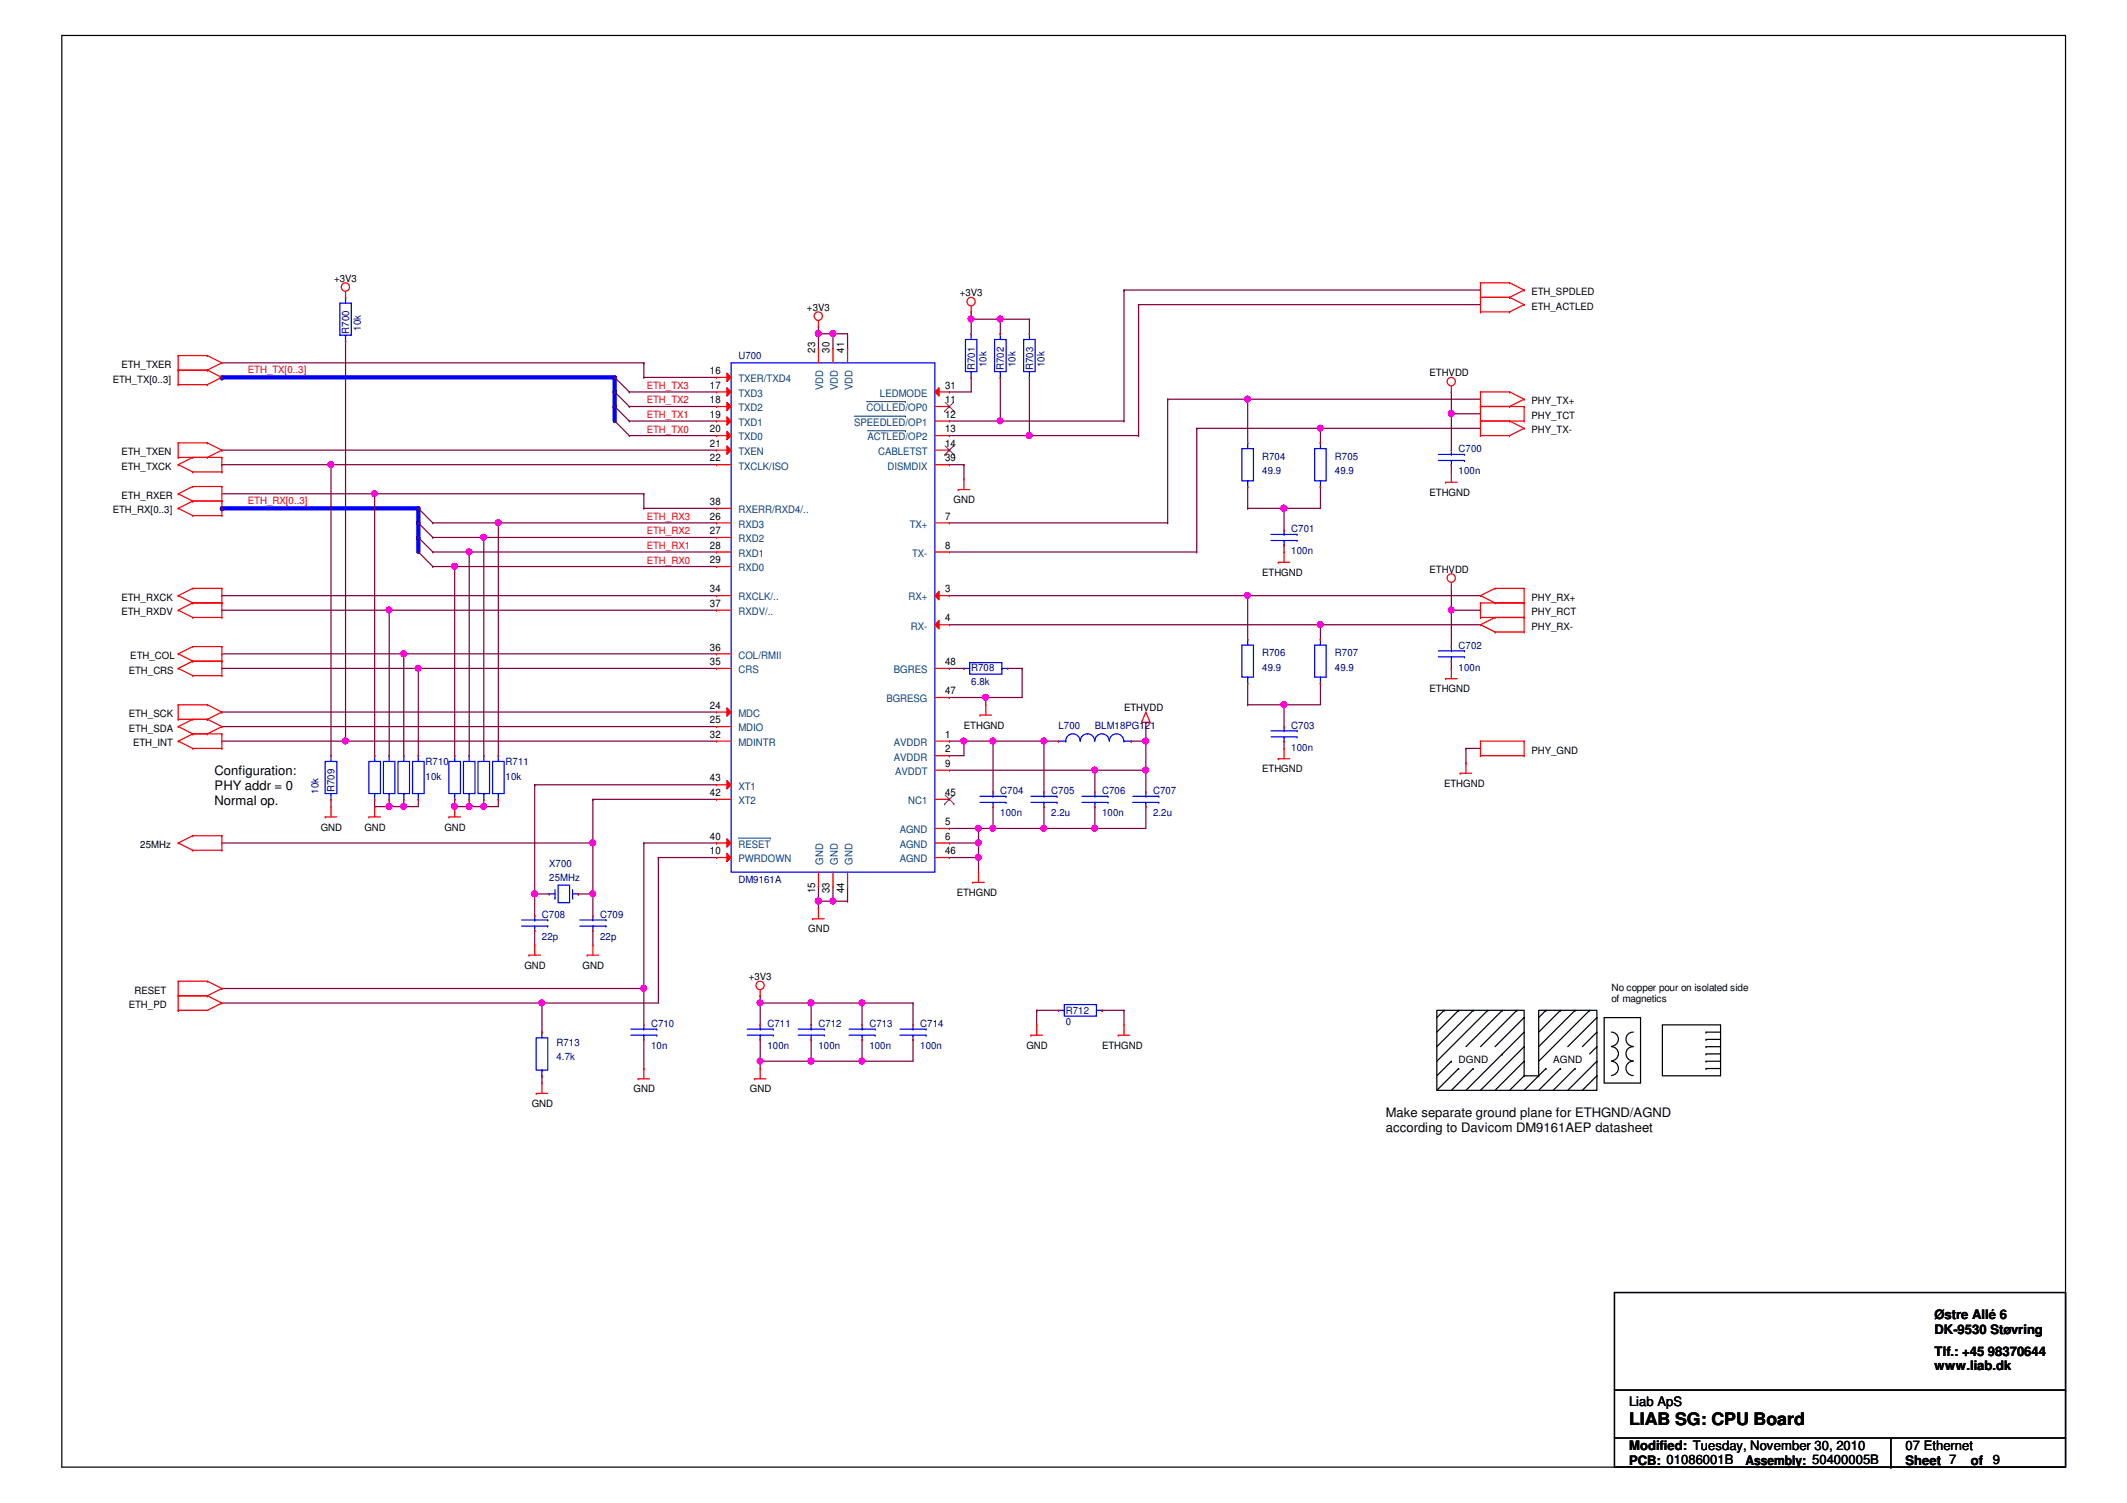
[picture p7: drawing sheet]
<svg xmlns="http://www.w3.org/2000/svg" width="297mm" height="210mm" viewBox="0 0 297 210" stroke-linecap="round" stroke-linejoin="round" font-family="sans-serif">
<defs><g id="words">
<text font-size="2.4" x="227.5" y="199">LIAB SG: CPU Board</text>
<g font-size="1.8">
<text x="30" y="108.2">Configuration:</text>
<text x="30" y="110.3">PHY addr = 0</text>
<text x="30" y="112.4">Normal op.</text>
<text x="193.5" y="156">Make separate ground plane for ETHGND/AGND</text>
<text x="193.5" y="158.1">according to Davicom DM9161AEP datasheet</text>
<text x="270.2" y="184.2">Østre Allé 6</text>
<text x="270.2" y="186.3">DK-9530 Støvring</text>
<text x="270.2" y="189.3">Tlf.: +45 98370644</text>
<text x="270.2" y="191.3">www.liab.dk</text>
<text x="227.5" y="196.4">Liab ApS</text>
<text x="227.5" y="202.5">Modified: Tuesday, November 30, 2010</text>
<text x="266.1" y="202.5">07 Ethernet</text>
<text x="227.5" y="204.6">PCB: 01086001B</text>
<text x="243.8" y="204.6">Assembly: 50400005B</text>
<text x="266.1" y="204.6">Sheet 7</text>
<text x="275.2" y="204.6">of</text>
<text x="278.3" y="204.5">9</text>
</g>
<g font-size="1.4">
<text x="46.6" y="39.4">+3V3</text>
<text x="134" y="41.4">+3V3</text>
<text x="213.9" y="41.2">ETH_SPDLED</text>
<text x="112.7" y="43.4">+3V3</text>
<text x="213.9" y="43.3">ETH_ACTLED</text>
<text x="15.7" y="53.4">ETH_TX[0..3]</text>
<text x="17" y="51.4">ETH_TXER</text>
<text x="99.1" y="52.2">16</text>
<text x="113.8" y="49.2" transform="rotate(-90 113.8 49.2)">23</text>
<text x="115.9" y="49.2" transform="rotate(-90 115.9 49.2)">30</text>
<text x="117.9" y="49.2" transform="rotate(-90 117.9 49.2)">41</text>
<text x="199.6" y="52.6">ETHVDD</text>
<text x="99.1" y="54.3">17</text>
<text x="99.1" y="56.3">18</text>
<text x="99.1" y="58.3">19</text>
<text x="132" y="54.3">31</text>
<text x="132" y="56.3">11</text>
<text x="132" y="58.3">12</text>
<text x="213.9" y="56.5">PHY_TX+</text>
<text x="213.9" y="58.5">PHY_TCT</text>
<text x="17" y="65.6">ETH_TXCK</text>
<text x="17" y="63.6">ETH_TXEN</text>
<text x="99.1" y="60.4">20</text>
<text x="99.1" y="62.4">21</text>
<text x="99.1" y="64.4">22</text>
<text x="132" y="60.4">13</text>
<text x="132" y="62.4">14</text>
<text x="132" y="64.4">39</text>
<text x="213.9" y="60.5">PHY_TX-</text>
<text x="15.7" y="71.7">ETH_RX[0..3]</text>
<text x="17" y="69.7">ETH_RXER</text>
<text x="99.1" y="70.5">38</text>
<text x="133.2" y="70.3">GND</text>
<text x="199.6" y="69.3">ETHGND</text>
<text x="99.1" y="72.6">26</text>
<text x="99.1" y="74.6">27</text>
<text x="99.1" y="76.6">28</text>
<text x="132" y="72.6">7</text>
<text x="132" y="76.6">8</text>
<text x="17" y="83.9">ETH_RXCK</text>
<text x="99.1" y="78.7">29</text>
<text x="99.1" y="82.7">34</text>
<text x="132" y="82.7">3</text>
<text x="176.3" y="80.4">ETHGND</text>
<text x="199.6" y="80">ETHVDD</text>
<text x="213.9" y="83.9">PHY_RX+</text>
<text x="17" y="85.9">ETH_RXDV</text>
<text x="99.1" y="84.8">37</text>
<text x="132" y="86.8">4</text>
<text x="213.9" y="85.9">PHY_RCT</text>
<text x="213.9" y="88">PHY_RX-</text>
<text x="18" y="94.1">ETH_CRS</text>
<text x="18.2" y="92">ETH_COL</text>
<text x="99.1" y="90.8">36</text>
<text x="99.1" y="92.9">35</text>
<text x="132" y="92.9">48</text>
<text x="18" y="100.2">ETH_SCK</text>
<text x="99.1" y="99">24</text>
<text x="99.1" y="101">25</text>
<text x="132" y="96.9">47</text>
<text x="134.6" y="101.8">ETHGND</text>
<text x="157" y="99.3">ETHVDD</text>
<text x="199.6" y="96.7">ETHGND</text>
<text x="18" y="102.2">ETH_SDA</text>
<text x="18.6" y="104.2">ETH_INT</text>
<text x="99.1" y="103">32</text>
<text x="132" y="103">1</text>
<text x="132" y="105.1">2</text>
<text x="132" y="107.1">9</text>
<text x="176.3" y="107.9">ETHGND</text>
<text x="213.9" y="105.2">PHY_GND</text>
<text x="99.1" y="109.1">43</text>
<text x="99.1" y="111.2">42</text>
<text x="132" y="111.2">45</text>
<text x="201.7" y="109.9">ETHGND</text>
<text x="19.6" y="118.4">25MHz</text>
<text x="44.8" y="116">GND</text>
<text x="50.9" y="116">GND</text>
<text x="62.1" y="116">GND</text>
<text x="99.1" y="117.3">40</text>
<text x="99.1" y="119.3">10</text>
<text x="132" y="115.2">5</text>
<text x="132" y="117.3">6</text>
<text x="132" y="119.3">46</text>
<text x="113.8" y="124.8" transform="rotate(-90 113.8 124.8)">15</text>
<text x="115.9" y="124.8" transform="rotate(-90 115.9 124.8)">33</text>
<text x="117.9" y="124.8" transform="rotate(-90 117.9 124.8)">44</text>
<text x="133.6" y="125.1">ETHGND</text>
<text x="112.9" y="130.2">GND</text>
<text x="73.2" y="135.3">GND</text>
<text x="81.4" y="135.3">GND</text>
<text x="104.6" y="136.9">+3V3</text>
<text x="18" y="140.8">ETH_PD</text>
<text x="18.8" y="138.8">RESET</text>
<text x="225" y="138.3">No copper pour on isolated side</text>
<text x="225" y="140">of magnetics</text>
<text x="143.3" y="146.5">GND</text>
<text x="153.9" y="146.5">ETHGND</text>
<text x="203.7" y="148.5">DGND</text>
<text x="216.9" y="148.5">AGND</text>
<text x="74.2" y="154.6">GND</text>
<text x="88.5" y="152.6">GND</text>
<text x="104.7" y="152.6">GND</text>
</g>
<g font-size="1.4" fill="#000080">
<text x="48.8" y="46.6" transform="rotate(-90 48.8 46.6)">R700</text>
<text x="50.4" y="46.2" transform="rotate(-90 50.4 46.2)">10k</text>
<text x="103.1" y="50.2">U700</text>
<text x="136.1" y="51.7" transform="rotate(-90 136.1 51.7)">R701</text>
<text x="137.7" y="51.3" transform="rotate(-90 137.7 51.3)">10k</text>
<text x="140.2" y="51.7" transform="rotate(-90 140.2 51.7)">R702</text>
<text x="141.8" y="51.3" transform="rotate(-90 141.8 51.3)">10k</text>
<text x="144.3" y="51.7" transform="rotate(-90 144.3 51.7)">R703</text>
<text x="145.9" y="51.3" transform="rotate(-90 145.9 51.3)">10k</text>
<text x="176.3" y="64.2">R704</text>
<text x="186.4" y="64.2">R705</text>
<text x="203.7" y="63.2">C700</text>
<text x="176.3" y="66.2">49.9</text>
<text x="186.4" y="66.2">49.9</text>
<text x="203.7" y="66.2">100n</text>
<text x="180.3" y="74.3">C701</text>
<text x="180.3" y="77.4">100n</text>
<text x="135.6" y="93.6">R708</text>
<text x="135.6" y="95.7">6.8k</text>
<text x="176.3" y="91.6">R706</text>
<text x="176.3" y="93.6">49.9</text>
<text x="186.4" y="91.6">R707</text>
<text x="186.4" y="93.6">49.9</text>
<text x="203.7" y="90.6">C702</text>
<text x="203.7" y="93.6">100n</text>
<text x="147.8" y="101.8">L700</text>
<text x="152.9" y="101.8">BLM18PG121</text>
<text x="180.3" y="101.8">C703</text>
<text x="59.4" y="106.8">R710</text>
<text x="70.6" y="106.8">R711</text>
<text x="180.3" y="104.8">100n</text>
<text x="44.5" y="110.8" transform="rotate(-90 44.5 110.8)">10k</text>
<text x="46.7" y="110.6" transform="rotate(-90 46.7 110.6)">R709</text>
<text x="59.4" y="108.9">10k</text>
<text x="70.6" y="108.9">10k</text>
<text x="139.7" y="110.9">C704</text>
<text x="139.7" y="114">100n</text>
<text x="146.8" y="110.9">C705</text>
<text x="146.8" y="114">2.2u</text>
<text x="153.9" y="110.9">C706</text>
<text x="153.9" y="114">100n</text>
<text x="161" y="110.9">C707</text>
<text x="161" y="114">2.2u</text>
<text x="76.7" y="121.1">X700</text>
<text x="76.7" y="123.1">25MHz</text>
<text x="103.1" y="123.3">DM9161A</text>
<text x="75.7" y="128.2">C708</text>
<text x="75.7" y="131.2">22p</text>
<text x="83.8" y="128.2">C709</text>
<text x="83.8" y="131.2">22p</text>
<text x="90.9" y="143.4">C710</text>
<text x="107.2" y="143.4">C711</text>
<text x="114.3" y="143.4">C712</text>
<text x="121.4" y="143.4">C713</text>
<text x="128.5" y="143.4">C714</text>
<text x="148.8" y="141.6">R712</text>
<text x="148.8" y="143.2">0</text>
<text x="77.7" y="146">R713</text>
<text x="77.7" y="148.1">4.7k</text>
<text x="90.9" y="146.5">10n</text>
<text x="107.2" y="146.5">100n</text>
<text x="114.3" y="146.5">100n</text>
<text x="121.4" y="146.5">100n</text>
<text x="128.5" y="146.5">100n</text>
</g>
<g font-size="1.4" fill="#f00">
<text x="34.6" y="52.1">ETH_TX[0..3]</text>
<text x="90.3" y="56.3">ETH_TX2</text>
<text x="90.3" y="58.4">ETH_TX1</text>
<text x="90.3" y="54.3">ETH_TX3</text>
<text x="90.3" y="60.4">ETH_TX0</text>
<text x="34.6" y="70.4">ETH_RX[0..3]</text>
<text x="90.3" y="76.7">ETH_RX1</text>
<text x="90.3" y="72.6">ETH_RX3</text>
<text x="90.3" y="74.6">ETH_RX2</text>
<text x="90.3" y="78.7">ETH_RX0</text>
</g>
<g font-size="1.4" fill="#004080">
<text x="103.1" y="53.4">TXER/TXD4</text>
<text x="103.1" y="55.4">TXD3</text>
<text x="103.1" y="57.4">TXD2</text>
<text x="103.1" y="59.5">TXD1</text>
<text x="115" y="54.5" transform="rotate(-90 115 54.5)">VDD</text>
<text x="117" y="54.5" transform="rotate(-90 117 54.5)">VDD</text>
<text x="119" y="54.5" transform="rotate(-90 119 54.5)">VDD</text>
<text x="119.3" y="59.5">SPEEDLED/OP1</text>
<text x="121" y="57.4">COLLED/OP0</text>
<text x="122.9" y="55.4">LEDMODE</text>
<text x="103.1" y="61.5">TXD0</text>
<text x="103.1" y="63.5">TXEN</text>
<text x="103.1" y="65.6">TXCLK/ISO</text>
<text x="121.2" y="61.5">ACTLED/OP2</text>
<text x="122.6" y="63.5">CABLETST</text>
<text x="123.9" y="65.6">DISMDIX</text>
<text x="103.1" y="71.7">RXERR/RXD4/..</text>
<text x="103.1" y="73.7">RXD3</text>
<text x="103.1" y="75.7">RXD2</text>
<text x="103.1" y="77.8">RXD1</text>
<text x="127" y="73.7">TX+</text>
<text x="127.4" y="77.8">TX-</text>
<text x="103.1" y="79.8">RXD0</text>
<text x="103.1" y="83.9">RXCLK/..</text>
<text x="126.9" y="83.9">RX+</text>
<text x="103.1" y="85.9">RXDV/..</text>
<text x="127.2" y="87.9">RX-</text>
<text x="103.1" y="92">COL/RMII</text>
<text x="103.1" y="94">CRS</text>
<text x="124.8" y="94">BGRES</text>
<text x="103.1" y="100.1">MDC</text>
<text x="123.8" y="98.1">BGRESG</text>
<text x="103.1" y="102.2">MDIO</text>
<text x="103.1" y="104.2">MDINTR</text>
<text x="124.8" y="104.2">AVDDR</text>
<text x="124.8" y="106.2">AVDDR</text>
<text x="103.1" y="110.3">XT1</text>
<text x="103.1" y="112.3">XT2</text>
<text x="125" y="108.2">AVDDT</text>
<text x="126.8" y="112.3">NC1</text>
<text x="103.1" y="118.4">RESET</text>
<text x="125.6" y="116.4">AGND</text>
<text x="125.6" y="118.4">AGND</text>
<text x="103.1" y="120.4">PWRDOWN</text>
<text x="115" y="120.8" transform="rotate(-90 115 120.8)">GND</text>
<text x="117" y="120.8" transform="rotate(-90 117 120.8)">GND</text>
<text x="119" y="120.8" transform="rotate(-90 119 120.8)">GND</text>
<text x="125.6" y="120.4">AGND</text>
</g>
</g></defs>
<g fill="none" stroke="#000" stroke-width=".17">
<path d="M8.6 5h279.9v199.9h-279.9zM200.7 141.1h12.1v9.1h2.1v-9.1h8.1v11.2h-22.3zM201.7 141.1h.1M201.7 141.1l-1 1M202.7 148.2h.1M202.7 148.2l-2 2M203.7 141.1h.1M203.7 149.2h.1M203.7 141.1l-3 3M203.7 149.2l-3 3.1M205.7 141.1h.1M205.7 149.2h.1"/>
<path d="M205.7 141.1l-5 5.1M205.7 149.2l-3 3.1M207.8 141.1h.1M207.8 141.1l-7.1 7.1M209.8 141.1h.1M209.8 147.2h.1M209.8 141.1l-5.1 5.1M211.8 141.1h.1M211.8 141.1l-5 5.1M212.8 142.1h.1M212.8 144.1h.1M212.8 146.2h.1"/>
<path d="M212.8 148.2h.1M212.8 150.2h.1M212.8 142.1l-4 4.1M212.8 144.1l-8.1 8.2M212.8 146.2l-6 6.1M212.8 148.2l-4 4.1M212.8 150.2l-2 2.1M214.9 150.2h.1M215.9 149.2h.1M215.9 141.1h.1M215.9 141.1l-1 1M215.9 149.2l-3.1 3.1"/>
<path d="M217.9 141.1h.1M217.9 149.2h.1M217.9 141.1l-3 3M217.9 149.2l-3 3.1M220 141.1h.1M220 149.2h.1M220 141.1l-5.1 5.1M220 149.2l-3.1 3.1M222 141.1h.1M222 141.1l-7.1 7.1M223 142.1h.1M223 144.1h.1"/>
<path d="M223 148.2h.1M223 150.2h.1M223 146.2h.1M223 142.1l-4.1 4.1M223 144.1l-2 2.1M223 146.2l-1 1M223 148.2l-4.1 4.1M223 150.2l-2 2.1M224 142.1h5.1v9.2h-5.1zM225 144.1a1 1 0 0 1 1 1 1 1 0 0 1-1 1M225 146.2a1 1 0 0 1 1 1 1 1 0 0 1-1 1M225 148.2a1 1 0 0 1 1 1 1 1 0 0 1-1 1"/>
<path d="M228.1 144.1a1 1 0 0 0-1 1 1 1 0 0 0 1 1M228.1 146.2a1 1 0 0 0-1 1 1 1 0 0 0 1 1M228.1 148.2a1 1 0 0 0-1 1 1 1 0 0 0 1 1M232.2 143.1h8.1v7.1h-8.1zM238.2 144.1h.1M238.2 145.2h.1M238.2 146.2h.1M238.2 147.2h.1M238.2 148.2h.1M238.2 149.2h.1M238.2 144.1h2.1M238.2 145.2h2.1"/>
<path d="M238.2 146.2h2.1M238.2 147.2h2.1M238.2 148.2h2.1M238.2 149.2h2.1"/>
</g>
<g fill="none" stroke="#800040" stroke-width=".17">
<path d="M184.4 59.8h.1M184.4 59.8h22.4M56.4 91.3h.1M56.4 91.3h43.7M179.3 98.4h.1M179.3 98.4h5.1M91.9 119.8h.1M91.9 119.8h8.2M74.7 124.8h.1M74.7 124.8v3.1M82.8 124.8h.1M82.8 124.8v3.1"/>
<path d="M106.2 139.1h.1M106.2 139.1v1M106.2 148.2h.1M106.2 148.2v1"/>
</g>
<circle cx="184.4" cy="59.8" r=".4" fill="#f0f"/>
<circle cx="184.4" cy="59.8" r=".4" fill="none" stroke="#f0f" stroke-width=".17"/>
<path d="M202.7 93.3h.1M202.7 92.3v1M48.3 103.5h.1M48.3 103.5h51.8" fill="none" stroke="#800040" stroke-width=".17"/>
<circle cx="48.2" cy="103.5" r=".4" fill="#f0f"/>
<circle cx="48.2" cy="103.5" r=".4" fill="none" stroke="#f0f" stroke-width=".17"/>
<path d="M138.7 112.6h.1M138.7 112.6v3.1M145.8 112.6h.1M145.8 112.6v3.1M157 141.1h.1M157 141.1v2" fill="none" stroke="#800040" stroke-width=".17"/>
<circle cx="145.8" cy="115.7" r=".4" fill="#f0f"/>
<circle cx="145.8" cy="115.7" r=".4" fill="none" stroke="#f0f" stroke-width=".17"/>
<path d="M152.9 115.7h.1M152.9 115.7h7.1" fill="none" stroke="#800040" stroke-width=".17"/>
<circle cx="152.9" cy="115.7" r=".4" fill="#f0f"/>
<circle cx="152.9" cy="115.7" r=".4" fill="none" stroke="#f0f" stroke-width=".17"/>
<path d="M174.2 83.2h.1M174.2 83.2v6.1M184.4 87.2h.1M184.4 87.2h22.4M82.8 111.6h.1M82.8 111.6h17.3M152.9 112.6h.1M152.9 112.6v3.1M144.8 141.1h.1M144.8 141.1v2" fill="none" stroke="#800040" stroke-width=".17"/>
<circle cx="184.4" cy="87.2" r=".4" fill="#f0f"/>
<circle cx="184.4" cy="87.2" r=".4" fill="none" stroke="#f0f" stroke-width=".17"/>
<path d="M202.7 57.8h.1M202.7 57.8h4.1M174.2 83.2h.1M174.2 83.2h32.6" fill="none" stroke="#800040" stroke-width=".17"/>
<circle cx="174.2" cy="83.2" r=".4" fill="#f0f"/>
<circle cx="174.2" cy="83.2" r=".4" fill="none" stroke="#f0f" stroke-width=".17"/>
<g fill="none" stroke="#800040" stroke-width=".17">
<path d="M87.9 56.8h.1M87.9 58.8h.1M87.9 54.7h.1M87.9 56.8h12.2M87.9 58.8h12.2M87.9 54.7h12.2M89.9 52.7h.1M89.9 52.7h10.2M31 62.9h.1M31 62.9h69.1M46.2 64.9h.1M46.2 64.9h53.9"/>
<path d="M87.9 60.8h.1M87.9 60.8h12.2M174.2 95.4h.1M174.2 95.4v3M184.4 87.2h.1M184.4 95.4h.1M184.4 87.2v2.1M184.4 95.4v3M202.7 85.2h.1M202.7 85.2v5.1"/>
</g>
<circle cx="46.2" cy="64.9" r=".4" fill="#f0f"/>
<circle cx="46.2" cy="64.9" r=".4" fill="none" stroke="#f0f" stroke-width=".17"/>
<g fill="none" stroke="#800040" stroke-width=".17">
<path d="M135.6 52.7h.1M135.6 52.7v2M63.5 79.1h.1M63.5 79.1h36.6M65.5 77.1h.1M65.5 77.1h34.6M67.6 75.1h.1M67.6 75.1h32.5M69.6 73h.1M69.6 73h30.5M31 83.2h.1M31 99.4h.1"/>
<path d="M31 83.2h69.1M31 99.4h69.1M54.4 85.2h.1M54.4 85.2h45.7M58.4 93.3h.1M58.4 93.3h41.7M202.7 85.2h.1M202.7 85.2h4.1M31 101.5h.1M31 101.5h69.1M132.6 115.7h.1M132.6 119.8h.1"/>
<path d="M132.6 115.7h4M132.6 119.8h4M136.6 119.8h.1M136.6 119.8v2"/>
</g>
<circle cx="136.6" cy="119.7" r=".4" fill="#f0f"/>
<circle cx="136.6" cy="119.7" r=".4" fill="none" stroke="#f0f" stroke-width=".17"/>
<path d="M74.7 109.6h.1M74.7 109.6h25.4M74.7 109.6v15.2M132.6 117.7h.1M132.6 103.5h.1M132.6 105.5h.1M132.6 103.5h2M132.6 105.5h2M136.6 115.7h.1M136.6 115.7v2h-4M74.7 124.8h.1M74.7 124.8h2" fill="none" stroke="#800040" stroke-width=".17"/>
<circle cx="74.6" cy="124.8" r=".4" fill="#f0f"/>
<circle cx="74.6" cy="124.8" r=".4" fill="none" stroke="#f0f" stroke-width=".17"/>
<path d="M174.2 55.8h.1M174.2 55.8h32.6M132.6 87.2h51.8M132.6 83.2h41.6M174.2 83.2h.1M184.4 87.2h.1M74.7 129.9h.1M74.7 129.9v2.1M80.8 124.8h.1M80.8 124.8h2M82.8 129.9h.1M82.8 129.9v2.1" fill="none" stroke="#800040" stroke-width=".17"/>
<circle cx="174.2" cy="55.7" r=".4" fill="#f0f"/>
<circle cx="174.2" cy="55.7" r=".4" fill="none" stroke="#f0f" stroke-width=".17"/>
<path d="M132.6 54.7h.1M132.6 54.7h3M163.1 55.8h.1M163.1 55.8v17.2M167.1 59.8h.1M167.1 59.8v17.3M132.6 77.1h34.5M132.6 73h30.5M163.1 73h.1M167.1 77.1h.1M136.6 117.7h.1M136.6 117.7v2.1" fill="none" stroke="#800040" stroke-width=".17"/>
<circle cx="136.6" cy="117.7" r=".4" fill="#f0f"/>
<circle cx="136.6" cy="117.7" r=".4" fill="none" stroke="#f0f" stroke-width=".17"/>
<path d="M114.3 125.9h.1M114.3 123.8v2.1M116.3 125.9h.1M116.3 123.8v2.1" fill="none" stroke="#800040" stroke-width=".17"/>
<circle cx="116.3" cy="125.8" r=".4" fill="#f0f"/>
<circle cx="116.3" cy="125.8" r=".4" fill="none" stroke="#f0f" stroke-width=".17"/>
<path d="M114.3 125.9h.1M114.3 125.9v1M116.3 125.9h.1M116.3 125.9h2.1M118.4 125.9h.1M118.4 123.8v2.1" fill="none" stroke="#800040" stroke-width=".17"/>
<circle cx="114.3" cy="125.8" r=".4" fill="#f0f"/>
<circle cx="114.3" cy="125.8" r=".4" fill="none" stroke="#f0f" stroke-width=".17"/>
<path d="M114.3 125.9h.1M114.3 125.9h2" fill="none" stroke="#800040" stroke-width=".17"/>
<circle cx="114.3" cy="125.8" r=".4" fill="#f0f"/>
<circle cx="114.3" cy="125.8" r=".4" fill="none" stroke="#f0f" stroke-width=".17"/>
<path d="M114.3 46.6h.1M114.3 46.6v2" fill="none" stroke="#800040" stroke-width=".17"/>
<circle cx="114.3" cy="46.6" r=".4" fill="#f0f"/>
<circle cx="114.3" cy="46.6" r=".4" fill="none" stroke="#f0f" stroke-width=".17"/>
<path d="M116.3 46.6h.1M116.3 46.6v2M118.4 48.6h.1M118.4 46.6v2" fill="none" stroke="#800040" stroke-width=".17"/>
<circle cx="116.3" cy="46.6" r=".4" fill="#f0f"/>
<circle cx="116.3" cy="46.6" r=".4" fill="none" stroke="#f0f" stroke-width=".17"/>
<g fill="none" stroke="#800040" stroke-width=".17">
<path d="M114.3 45.6h.1M114.3 46.6h.1M114.3 46.6h4.1M114.3 45.6v1M116.3 46.6h.1M132.6 93.3h.1M132.6 93.3h2M137.7 97.4h.1M137.7 97.4v1M140.7 93.3h.1M140.7 93.3h2M142.7 93.3h.1"/>
<path d="M142.7 93.3v4.1h-5"/>
</g>
<circle cx="137.6" cy="97.4" r=".4" fill="#f0f"/>
<circle cx="137.6" cy="97.4" r=".4" fill="none" stroke="#f0f" stroke-width=".17"/>
<path d="M138.7 103.5h.1M138.7 103.5v7.1" fill="none" stroke="#800040" stroke-width=".17"/>
<circle cx="138.7" cy="103.5" r=".4" fill="#f0f"/>
<circle cx="138.7" cy="103.5" r=".4" fill="none" stroke="#f0f" stroke-width=".17"/>
<path d="M138.7 115.7h.1M138.7 115.7h7.1M145.8 103.5h.1M145.8 103.5v7.1M152.9 107.6h.1M152.9 107.6v3" fill="none" stroke="#800040" stroke-width=".17"/>
<circle cx="138.7" cy="115.7" r=".4" fill="#f0f"/>
<circle cx="138.7" cy="115.7" r=".4" fill="none" stroke="#f0f" stroke-width=".17"/>
<path d="M106.2 148.2h.1M106.2 148.2h7.1" fill="none" stroke="#800040" stroke-width=".17"/>
<circle cx="113.3" cy="148.2" r=".4" fill="#f0f"/>
<circle cx="113.3" cy="148.2" r=".4" fill="none" stroke="#f0f" stroke-width=".17"/>
<circle cx="106.1" cy="148.2" r=".4" fill="#f0f"/>
<circle cx="106.1" cy="148.2" r=".4" fill="none" stroke="#f0f" stroke-width=".17"/>
<path d="M113.3 145.2h.1M113.3 148.2h.1M113.3 145.2v3M113.3 148.2h7.1" fill="none" stroke="#800040" stroke-width=".17"/>
<circle cx="120.4" cy="148.2" r=".4" fill="#f0f"/>
<circle cx="120.4" cy="148.2" r=".4" fill="none" stroke="#f0f" stroke-width=".17"/>
<circle cx="113.3" cy="148.2" r=".4" fill="#f0f"/>
<circle cx="113.3" cy="148.2" r=".4" fill="none" stroke="#f0f" stroke-width=".17"/>
<path d="M113.3 140.1h.1M113.3 140.1v3M120.4 145.2h.1M120.4 148.2h.1M120.4 145.2v3M127.5 145.2h.1M127.5 145.2v3h-7.1" fill="none" stroke="#800040" stroke-width=".17"/>
<circle cx="113.3" cy="140.1" r=".4" fill="#f0f"/>
<circle cx="113.3" cy="140.1" r=".4" fill="none" stroke="#f0f" stroke-width=".17"/>
<path d="M106.2 140.1h.1M106.2 140.1h7.1" fill="none" stroke="#800040" stroke-width=".17"/>
<circle cx="106.1" cy="140.1" r=".4" fill="#f0f"/>
<circle cx="106.1" cy="140.1" r=".4" fill="none" stroke="#f0f" stroke-width=".17"/>
<path d="M106.2 140.1h.1M106.2 140.1v3M120.4 140.1h.1M120.4 140.1v3M120.4 140.1h7.1M127.5 140.1h.1M127.5 140.1v3" fill="none" stroke="#800040" stroke-width=".17"/>
<circle cx="120.4" cy="140.1" r=".4" fill="#f0f"/>
<circle cx="120.4" cy="140.1" r=".4" fill="none" stroke="#f0f" stroke-width=".17"/>
<path d="M113.3 140.1h.1M113.3 140.1h7.1" fill="none" stroke="#800040" stroke-width=".17"/>
<circle cx="113.3" cy="140.1" r=".4" fill="#f0f"/>
<circle cx="113.3" cy="140.1" r=".4" fill="none" stroke="#f0f" stroke-width=".17"/>
<path d="M160 112.6h.1M160 107.6h.1M160 107.6v3M160 112.6v3.1" fill="none" stroke="#800040" stroke-width=".17"/>
<circle cx="160" cy="107.5" r=".4" fill="#f0f"/>
<circle cx="160" cy="107.5" r=".4" fill="none" stroke="#f0f" stroke-width=".17"/>
<path d="M136.6 115.7h.1M136.6 115.7h2.1M145.8 115.7h.1M145.8 115.7h7.1" fill="none" stroke="#800040" stroke-width=".17"/>
<circle cx="136.6" cy="115.7" r=".4" fill="#f0f"/>
<circle cx="136.6" cy="115.7" r=".4" fill="none" stroke="#f0f" stroke-width=".17"/>
<path d="M134.6 103.5h.1M134.6 103.5v2" fill="none" stroke="#800040" stroke-width=".17"/>
<circle cx="134.6" cy="103.5" r=".4" fill="#f0f"/>
<circle cx="134.6" cy="103.5" r=".4" fill="none" stroke="#f0f" stroke-width=".17"/>
<path d="M134.6 103.5h.1M134.6 103.5h13.2M138.7 103.5h.1M145.8 103.5h.1" fill="none" stroke="#800040" stroke-width=".17"/>
<circle cx="145.8" cy="103.5" r=".4" fill="#f0f"/>
<circle cx="145.8" cy="103.5" r=".4" fill="none" stroke="#f0f" stroke-width=".17"/>
<path d="M132.6 107.6h20.3M152.9 107.6h.1" fill="none" stroke="#800040" stroke-width=".17"/>
<circle cx="152.9" cy="107.5" r=".4" fill="#f0f"/>
<circle cx="152.9" cy="107.5" r=".4" fill="none" stroke="#f0f" stroke-width=".17"/>
<path d="M158 103.5h.1M158 103.5h2M160 101.5h.1M160 103.5h.1M160 101.5v6.1" fill="none" stroke="#800040" stroke-width=".17"/>
<circle cx="160" cy="103.5" r=".4" fill="#f0f"/>
<circle cx="160" cy="103.5" r=".4" fill="none" stroke="#f0f" stroke-width=".17"/>
<g fill="none" stroke="#800040" stroke-width=".17">
<path d="M179.3 76.1h.1M179.3 76.1v1M202.7 64.9h.1M202.7 64.9v1M132.6 97.4h.1M132.6 97.4h5.1M179.3 98.4h.1M179.3 98.4v3.1M152.9 107.6h.1M152.9 107.6h7.1M179.3 103.5h.1M179.3 103.5v1"/>
<path d="M89.9 138h.1M89.9 138v5.1M75.7 150.2h.1M75.7 150.2v1.1M89.9 149.2h.1M89.9 145.2v4M106.2 145.2h.1M106.2 145.2v3M144.8 141.1h.1M144.8 141.1h3M153.9 141.1h.1M153.9 141.1h3.1"/>
</g>
<circle cx="179.3" cy="98.4" r=".4" fill="#f0f"/>
<circle cx="179.3" cy="98.4" r=".4" fill="none" stroke="#f0f" stroke-width=".17"/>
<path d="M202.7 57.8h.1M202.7 57.8v5.1M174.2 98.4h.1M174.2 98.4h5.1" fill="none" stroke="#800040" stroke-width=".17"/>
<circle cx="202.7" cy="57.8" r=".4" fill="#f0f"/>
<circle cx="202.7" cy="57.8" r=".4" fill="none" stroke="#f0f" stroke-width=".17"/>
<path d="M202.7 54.7h.1M202.7 54.7v3.1M179.3 71h.1M179.3 71v3M179.3 71h5.1M204.7 104.5h.1M204.7 106.6h.1M204.7 104.5h2.1M204.7 104.5v2.1" fill="none" stroke="#800040" stroke-width=".17"/>
<circle cx="179.3" cy="71" r=".4" fill="#f0f"/>
<circle cx="179.3" cy="71" r=".4" fill="none" stroke="#f0f" stroke-width=".17"/>
<g fill="none" stroke="#800040" stroke-width=".17">
<path d="M163.1 55.8h.1M163.1 55.8h11.1M167.1 59.8h.1M167.1 59.8h17.3M174.2 55.8h.1M174.2 55.8v6M184.4 59.8h.1M184.4 59.8v2M132.6 64.9h.1M132.6 64.9h2M134.6 64.9h.1M134.6 64.9v2"/>
<path d="M174.2 67.9h.1M174.2 67.9v3.1M184.4 67.9h.1M184.4 67.9v3.1M31 138h.1M31 138h58.9"/>
</g>
<circle cx="89.9" cy="138" r=".4" fill="#f0f"/>
<circle cx="89.9" cy="138" r=".4" fill="none" stroke="#f0f" stroke-width=".17"/>
<path d="M135.6 44.6h.1M135.6 44.6v2M132.6 60.8h11.2M143.8 60.8h.1M31 103.5h.1M31 103.5h17.3M89.9 117.7h10.2M100.1 117.7h.1" fill="none" stroke="#800040" stroke-width=".17"/>
<circle cx="143.7" cy="60.8" r=".4" fill="#f0f"/>
<circle cx="143.7" cy="60.8" r=".4" fill="none" stroke="#f0f" stroke-width=".17"/>
<path d="M132.6 58.8h7.1M139.7 58.8h.1M159 42.5h.1M159 42.5v18.3M159 42.5h47.8" fill="none" stroke="#800040" stroke-width=".17"/>
<circle cx="139.7" cy="58.8" r=".4" fill="#f0f"/>
<circle cx="139.7" cy="58.8" r=".4" fill="none" stroke="#f0f" stroke-width=".17"/>
<path d="M135.6 44.6h.1M135.6 44.6h4.1M139.7 44.6h.1M139.7 44.6v2M157 40.5h.1M157 40.5v18.3M157 40.5h49.8" fill="none" stroke="#800040" stroke-width=".17"/>
<circle cx="135.6" cy="44.6" r=".4" fill="#f0f"/>
<circle cx="135.6" cy="44.6" r=".4" fill="none" stroke="#f0f" stroke-width=".17"/>
<path d="M135.6 43.6h.1M135.6 43.6v1M139.7 44.6h.1M139.7 44.6h4.1M143.8 44.6h.1M143.8 44.6v2" fill="none" stroke="#800040" stroke-width=".17"/>
<circle cx="139.7" cy="44.6" r=".4" fill="#f0f"/>
<circle cx="139.7" cy="44.6" r=".4" fill="none" stroke="#f0f" stroke-width=".17"/>
<path d="M139.7 58.8h.1M139.7 52.7v6.1M139.7 58.8h17.3M143.8 52.7v8.1M157 58.8h.1M143.8 60.8h.1M143.8 60.8h15.2M159 60.8h.1M54.4 111.6h.1M54.4 111.6v1" fill="none" stroke="#800040" stroke-width=".17"/>
<path d="M58.4 75.1v2" fill="none" stroke="#00f" stroke-width=".59"/>
<circle cx="58.4" cy="75.1" r=".3" fill="#00f"/>
<path d="M31 71h27.4" fill="none" stroke="#00f" stroke-width=".59"/>
<circle cx="31" cy="71" r=".3" fill="#00f"/>
<path d="M58.4 73v2.1" fill="none" stroke="#00f" stroke-width=".59"/>
<circle cx="58.4" cy="73" r=".3" fill="#00f"/>
<path d="M58.4 71v2" fill="none" stroke="#00f" stroke-width=".59"/>
<circle cx="58.4" cy="71" r=".3" fill="#00f"/>
<path d="M85.8 56.8v2" fill="none" stroke="#00f" stroke-width=".59"/>
<circle cx="85.8" cy="56.8" r=".3" fill="#00f"/>
<path d="M85.8 52.7v2" fill="none" stroke="#00f" stroke-width=".59"/>
<circle cx="85.8" cy="52.7" r=".3" fill="#00f"/>
<path d="M85.8 54.7v2.1" fill="none" stroke="#00f" stroke-width=".59"/>
<circle cx="85.8" cy="54.7" r=".3" fill="#00f"/>
<path d="M31 52.7h54.8" fill="none" stroke="#00f" stroke-width=".59"/>
<circle cx="31" cy="52.7" r=".3" fill="#00f"/>
<path d="M52.3 69h.1M52.3 69h37.6" fill="none" stroke="#800040" stroke-width=".17"/>
<circle cx="52.3" cy="68.9" r=".4" fill="#f0f"/>
<circle cx="52.3" cy="68.9" r=".4" fill="none" stroke="#f0f" stroke-width=".17"/>
<g fill="none" stroke="#800040" stroke-width=".17">
<path d="M31 50.7h58.9M48.3 47.6h.1M48.3 47.6v55.9M89.9 50.7h.1M89.9 50.7v2M89.9 69h.1M89.9 71h.1M89.9 69v2M89.9 71h10.2M65.5 111.6h.1M65.5 112.6h.1M65.5 111.6v1"/>
<path d="M67.6 111.6h.1M67.6 111.6v1h-2.1"/>
</g>
<circle cx="67.5" cy="112.6" r=".4" fill="#f0f"/>
<circle cx="67.5" cy="112.6" r=".4" fill="none" stroke="#f0f" stroke-width=".17"/>
<circle cx="65.5" cy="112.6" r=".4" fill="#f0f"/>
<circle cx="65.5" cy="112.6" r=".4" fill="none" stroke="#f0f" stroke-width=".17"/>
<path d="M63.5 112.6h.1M63.5 112.6h2" fill="none" stroke="#800040" stroke-width=".17"/>
<circle cx="63.5" cy="112.6" r=".4" fill="#f0f"/>
<circle cx="63.5" cy="112.6" r=".4" fill="none" stroke="#f0f" stroke-width=".17"/>
<g fill="none" stroke="#800040" stroke-width=".17">
<path d="M31 64.9h.1M31 69h21.3M31 64.9h15.2M46.2 64.9h.1M46.2 64.9v40.6M52.3 69h.1M52.3 69v36.5M58.4 93.3h.1M58.4 93.3v12.2M46.2 111.6h.1M46.2 111.6v1M63.5 111.6h.1"/>
<path d="M63.5 111.6v1"/>
</g>
<circle cx="58.4" cy="93.3" r=".4" fill="#f0f"/>
<circle cx="58.4" cy="93.3" r=".4" fill="none" stroke="#f0f" stroke-width=".17"/>
<path d="M31 93.3h.1M31 93.3h27.4M56.4 91.3h.1M56.4 91.3v14.2" fill="none" stroke="#800040" stroke-width=".17"/>
<circle cx="56.4" cy="91.3" r=".4" fill="#f0f"/>
<circle cx="56.4" cy="91.3" r=".4" fill="none" stroke="#f0f" stroke-width=".17"/>
<path d="M31 91.3h.1M31 91.3h25.4M54.4 85.2h.1M54.4 85.2v20.3" fill="none" stroke="#800040" stroke-width=".17"/>
<circle cx="54.3" cy="85.2" r=".4" fill="#f0f"/>
<circle cx="54.3" cy="85.2" r=".4" fill="none" stroke="#f0f" stroke-width=".17"/>
<path d="M31 85.2h.1M31 85.2h23.4M54.4 112.6h.1M56.4 111.6h.1M56.4 111.6v1h-2" fill="none" stroke="#800040" stroke-width=".17"/>
<circle cx="54.3" cy="112.6" r=".4" fill="#f0f"/>
<circle cx="54.3" cy="112.6" r=".4" fill="none" stroke="#f0f" stroke-width=".17"/>
<path d="M52.3 112.6h.1M52.3 112.6h2.1M56.4 112.6h.1M58.4 111.6h.1M58.4 111.6v1h-2" fill="none" stroke="#800040" stroke-width=".17"/>
<circle cx="56.4" cy="112.6" r=".4" fill="#f0f"/>
<circle cx="56.4" cy="112.6" r=".4" fill="none" stroke="#f0f" stroke-width=".17"/>
<path d="M69.6 73h.1M69.6 73v32.5M52.3 112.6h.1M52.3 111.6v1M67.6 112.6h.1M69.6 111.6h.1M69.6 111.6v1h-2" fill="none" stroke="#800040" stroke-width=".17"/>
<circle cx="69.6" cy="73" r=".4" fill="#f0f"/>
<circle cx="69.6" cy="73" r=".4" fill="none" stroke="#f0f" stroke-width=".17"/>
<path d="M60.4 73h.1M60.4 73h9.2M67.6 75.1h.1M67.6 75.1v30.4" fill="none" stroke="#800040" stroke-width=".17"/>
<circle cx="67.5" cy="75" r=".4" fill="#f0f"/>
<circle cx="67.5" cy="75" r=".4" fill="none" stroke="#f0f" stroke-width=".17"/>
<path d="M60.4 75.1h.1M60.4 75.1h7.2M65.5 77.1h.1M65.5 77.1v28.4" fill="none" stroke="#800040" stroke-width=".17"/>
<circle cx="65.5" cy="77.1" r=".4" fill="#f0f"/>
<circle cx="65.5" cy="77.1" r=".4" fill="none" stroke="#f0f" stroke-width=".17"/>
<path d="M60.4 77.1h.1M60.4 77.1h5.1M63.5 79.1h.1M63.5 79.1v26.4" fill="none" stroke="#800040" stroke-width=".17"/>
<circle cx="63.5" cy="79.1" r=".4" fill="#f0f"/>
<circle cx="63.5" cy="79.1" r=".4" fill="none" stroke="#f0f" stroke-width=".17"/>
<path d="M60.4 79.1h.1M60.4 79.1h3.1M31 117.7h.1M31 117.7h51.8M89.9 117.7h.1M89.9 117.7v20.3" fill="none" stroke="#800040" stroke-width=".17"/>
<circle cx="82.8" cy="117.7" r=".4" fill="#f0f"/>
<circle cx="82.8" cy="117.7" r=".4" fill="none" stroke="#f0f" stroke-width=".17"/>
<path d="M82.8 117.7h.1M82.8 117.7v7.1" fill="none" stroke="#800040" stroke-width=".17"/>
<circle cx="82.8" cy="124.8" r=".4" fill="#f0f"/>
<circle cx="82.8" cy="124.8" r=".4" fill="none" stroke="#f0f" stroke-width=".17"/>
<path d="M82.8 111.6h.1M82.8 111.6v6.1M91.9 119.8h.1M91.9 119.8v20.3h-16.2M75.7 140.1h.1" fill="none" stroke="#800040" stroke-width=".17"/>
<circle cx="75.7" cy="140.1" r=".4" fill="#f0f"/>
<circle cx="75.7" cy="140.1" r=".4" fill="none" stroke="#f0f" stroke-width=".17"/>
<path d="M174.2 71h.1M174.2 71h5.1M31 140.1h44.7M75.7 144.1h.1M75.7 140.1h.1M75.7 140.1v4" fill="none" stroke="#800040" stroke-width=".17"/>
<circle cx="179.3" cy="71" r=".4" fill="#f0f"/>
<circle cx="179.3" cy="71" r=".4" fill="none" stroke="#f0f" stroke-width=".17"/>
<path d="M202.7 85.2h.1M202.7 82.2v3" fill="none" stroke="#800040" stroke-width=".17"/>
<circle cx="202.7" cy="85.2" r=".4" fill="#f0f"/>
<circle cx="202.7" cy="85.2" r=".4" fill="none" stroke="#f0f" stroke-width=".17"/>
<g fill="none" stroke="#f00" stroke-width=".17">
<path d="M206.8 39.5h.1M206.8 39.5v4.1M206.8 39.5h4M210.8 39.5h.1M210.8 39.5l2 1M24.9 53.7h.1M24.9 51.7h.1M24.9 49.7h.1M24.9 49.7v4M24.9 51.7h4.1M24.9 53.7h4.1M24.9 49.7h4.1"/>
<path d="M29 51.7h.1M29 53.7h.1M29 49.7h.1M29 51.7l2 1M29 49.7l2 1M31 52.7h.1M31 50.7h.1M31 52.7l-2 1M31 50.7l-2 1M48.3 41.5h.1M48.3 40.7v.8M114.3 45.6h.1"/>
<path d="M114.3 44.8v.8M135.6 43.6h.1M135.6 52.7h.1M135.6 46.6h.1M135.6 42.8v.8M139.7 52.7h.1M139.7 46.6h.1M143.8 52.7h.1M143.8 46.6h.1M202.7 54.7h.1M202.7 53.9v.8M206.8 56.8h.1"/>
<path d="M206.8 54.7h.1M206.8 58.8h.1M206.8 43.6h.1M206.8 41.5h.1M206.8 56.8h6M206.8 54.7v6.1M206.8 54.7h4M206.8 58.8h6M206.8 43.6h4M206.8 41.5h4M210.8 56.8h.1M210.8 54.7h.1"/>
<path d="M210.8 58.8h.1M210.8 43.6h.1M210.8 41.5h.1M210.8 54.7l2 1.1M210.8 58.8l2 1M210.8 41.5l2 1M212.8 55.8h.1M212.8 59.8h.1M212.8 56.8h.1M212.8 58.8h.1M212.8 42.5h.1M212.8 40.5h.1"/>
<path d="M212.8 55.8l-2 1M212.8 59.8l-2 1M212.8 56.8v2M212.8 42.5l-2 1.1M212.8 40.5l-2 1M24.9 71h.1M24.9 64.9h.1M24.9 63.9h.1M24.9 61.8h.1M24.9 69h.1M24.9 61.8v2.1M24.9 71l2 1"/>
<path d="M24.9 63.9h6.1M24.9 64.9l2 1M24.9 61.8h4.1M24.9 69l2 1M26.9 70h.1M26.9 72h.1M26.9 63.9h.1M26.9 65.9h.1M26.9 67.9h.1M26.9 70l-2 1M26.9 70h4.1M26.9 72h4.1"/>
<path d="M26.9 63.9l-2 1M26.9 65.9h4.1M26.9 67.9l-2 1.1M26.9 67.9h4.1M29 61.8h.1M29 63.9h.1M29 61.8l2 1.1M31 70h.1M31 72h.1M31 63.9h.1M31 65.9h.1M31 62.9h.1"/>
<path d="M31 67.9h.1M31 63.9v2M31 67.9v4.1M31 62.9l-2 1M133.8 68.4h.1M133.8 68.4h1.6M134.6 66.9h.1M134.6 66.9v1.5M174.2 67.9h.1M174.2 61.8h.1M178.5 78.5h.1M178.5 78.5h1.6"/>
<path d="M179.3 77.1h.1M179.3 74h.1M179.3 76.1h.1M179.3 77.1v1.4M184.4 67.9h.1M184.4 61.8h.1M201.9 67.4h.1M201.9 67.4h1.6M202.7 65.9h.1M202.7 62.9h.1M202.7 64.9h.1M202.7 65.9v1.5"/>
<path d="M206.8 60.8h.1M206.8 60.8h4M210.8 60.8h.1M24.9 91.3h.1M24.9 93.3h.1M24.9 85.2h.1M24.9 98.4h.1M24.9 83.2h.1M24.9 98.4v2.1M24.9 91.3l2 1M24.9 93.3l2 1.1M24.9 85.2l2 1"/>
<path d="M24.9 98.4h4.1M24.9 83.2l2 1M26.9 90.3h.1M26.9 92.3h.1M26.9 94.4h.1M26.9 84.2h.1M26.9 86.2h.1M26.9 82.2h.1M26.9 84.2h4.1M26.9 86.2h4.1M26.9 90.3l-2 1M26.9 90.3h4.1"/>
<path d="M26.9 92.3h4.1M26.9 92.3l-2 1M26.9 94.4h4.1M26.9 84.2l-2 1M26.9 82.2l-2 1M26.9 82.2h4.1M29 98.4h.1M29 98.4l2 1M31 90.3h.1M31 92.3h.1M31 94.4h.1M31 84.2h.1"/>
<path d="M31 86.2h.1M31 99.4h.1M31 82.2h.1M31 82.2v4M31 90.3v4.1M31 99.4l-2 1.1M134.6 93.3h.1M136.9 99.9h.1M136.9 99.9h1.6M137.7 98.4h.1M137.7 98.4v1.5M140.7 93.3h.1"/>
<path d="M174.2 95.4h.1M174.2 89.3h.1M184.4 95.4h.1M184.4 89.3h.1M201.9 94.8h.1M201.9 94.8h1.6M202.7 93.3h.1M202.7 82.2h.1M202.7 90.3h.1M202.7 92.3h.1M202.7 81.4v.8M202.7 93.3v1.5"/>
<path d="M206.8 86.2h.1M206.8 84.2h.1M206.8 87.2h.1M206.8 83.2h.1M206.8 84.2v2M206.8 84.2h6M206.8 86.2h6M206.8 87.2l2 1.1M206.8 83.2l2 1M208.8 88.3h.1M208.8 86.2h.1M208.8 84.2h.1"/>
<path d="M208.8 82.2h.1M208.8 82.2h4M208.8 88.3h4M208.8 86.2l-2 1M208.8 82.2l-2 1M212.8 84.2h.1M212.8 86.2h.1M212.8 88.3h.1M212.8 82.2h.1M212.8 82.2v6.1M24.9 103.5h.1M24.9 100.5h.1"/>
<path d="M24.9 101.5h.1M24.9 117.7h.1M24.9 103.5l2 1M24.9 100.5h4.1M24.9 101.5l2 1M24.9 117.7l2 1M26.9 102.5h.1M26.9 104.5h.1M26.9 100.5h.1M26.9 116.7h.1M26.9 118.7h.1M26.9 102.5l-2 1"/>
<path d="M26.9 102.5h4.1M26.9 104.5h4.1M26.9 100.5l-2 1M26.9 116.7l-2 1M26.9 116.7h4.1M26.9 118.7h4.1M29 100.5h.1M29 102.5h.1M29 100.5l2 1M31 102.5h.1M31 104.5h.1M31 101.5h.1"/>
<path d="M31 116.7h.1M31 118.7h.1M31 102.5v2M31 116.7v2M31 101.5l-2 1M45.4 114.1h.1M45.4 114.1h1.6M46.2 112.6h.1M46.2 111.6h.1M46.2 105.5h.1M46.2 112.6v1.5M51.5 114.1h.1"/>
<path d="M51.5 114.1h1.6M52.3 112.6h.1M52.3 111.6h.1M52.3 105.5h.1M52.3 112.6v1.5M54.4 111.6h.1M54.4 105.5h.1M56.4 111.6h.1M56.4 105.5h.1M58.4 111.6h.1M58.4 105.5h.1M62.7 114.1h.1"/>
<path d="M62.7 114.1h1.6M63.5 112.6h.1M63.5 111.6h.1M63.5 105.5h.1M63.5 112.6v1.5M65.5 111.6h.1M65.5 105.5h.1M67.6 111.6h.1M67.6 105.5h.1M69.6 111.6h.1M69.6 105.5h.1M138.7 110.6h.1"/>
<path d="M138.7 112.6h.1M145.8 110.6h.1M145.8 112.6h.1M147.8 103.5h.1M152.9 110.6h.1M152.9 112.6h.1M158 103.5h.1M159.4 100.9h.1M159.4 100.9h1.2M159.4 100.9l.6-1.5 .6 1.5M160 100.9h.1M160 110.6h.1"/>
<path d="M160 112.6h.1M160 100.9v.6M160.6 100.9h.1M178.5 106h.1M178.5 106h1.6M179.3 104.5h.1M179.3 101.5h.1M179.3 103.5h.1M179.3 104.5v1.5M203.9 108h.1M203.9 108h1.6M204.7 106.6h.1"/>
<path d="M204.7 106.6v1.4M206.8 105.5h.1M206.8 103.5h.1M206.8 103.5v2M206.8 103.5h6M206.8 105.5h6M212.8 103.5h.1M212.8 105.5h.1M212.8 103.5v2M24.9 139.1h.1M24.9 137h.1M24.9 137h4.1"/>
<path d="M24.9 139.1h4.1M24.9 137v4.1M29 137h.1M29 139.1h.1M29 137l2 1M29 139.1l2 1M31 138h.1M31 138l-2 1.1M73.9 133.4h.1M73.9 133.4h1.6M74.7 132h.1M74.7 127.9h.1"/>
<path d="M74.7 129.9h.1M74.7 132v1.4M76.7 124.8h.1M80.8 124.8h.1M82 133.4h.1M82 133.4h1.6M82.8 132h.1M82.8 127.9h.1M82.8 129.9h.1M82.8 132v1.4M106.2 139.1h.1M106.2 138.3v.8"/>
<path d="M113.5 128.3h.1M113.5 128.3h1.6M114.3 126.9h.1M114.3 126.9v1.4M135.8 123.2h.1M135.8 123.2h1.7M136.6 121.8h.1M136.6 121.8v1.4M24.9 141.1h.1M31 140.1h.1M31 140.1l-2 1h-4.1M74.9 152.7h.1"/>
<path d="M74.9 152.7h1.6M75.7 151.3h.1M75.7 150.2h.1M75.7 144.1h.1M75.7 151.3v1.4M89.1 150.7h.1M89.1 150.7h1.6M89.9 149.2h.1M89.9 143.1h.1M89.9 145.2h.1M89.9 149.2v1.5M105.4 150.7h.1"/>
<path d="M105.4 150.7h1.6M106.2 149.2h.1M106.2 143.1h.1M106.2 145.2h.1M106.2 149.2v1.5M113.3 143.1h.1M113.3 145.2h.1M120.4 143.1h.1M120.4 145.2h.1M127.5 143.1h.1M127.5 145.2h.1M144 144.6h.1"/>
<path d="M144 144.6h1.6M144.8 143.1h.1M144.8 143.1v1.5M147.8 141.1h.1M153.9 141.1h.1M156.2 144.6h.1M156.2 144.6h1.6M157 143.1h.1M157 143.1v1.5"/>
<circle cx="48.2" cy="40.1" r=".59"/>
<circle cx="114.3" cy="44.1" r=".59"/>
<circle cx="135.6" cy="42.1" r=".59"/>
<circle cx="202.7" cy="53.3" r=".59"/>
<circle cx="202.7" cy="80.7" r=".59"/>
<circle cx="106.1" cy="137.6" r=".59"/>
</g>
<g fill="none" stroke="#800040" stroke-width=".17">
<path d="M85.8 52.7h.1M85.8 54.7h.1M85.8 56.8h.1M85.8 58.8h.1M85.8 52.7l2.1 2M85.8 54.7l2.1 2.1M85.8 56.8l2.1 2M85.8 58.8l2.1 2M58.4 77.1h.1M58.4 75.1h.1M58.4 73h.1M58.4 71h.1"/>
<path d="M58.4 77.1l2 2M58.4 75.1l2 2M58.4 73l2 2.1M58.4 71l2 2"/>
</g>
<path d="M225.5 180.5h63v24.4h-63zM225.5 194.1h63M288.5 194.1h.1M225.5 200.8h63M264.1 204.9h.1M264.1 200.8v4.1M288.5 200.8h.1" fill="none" stroke="#000" stroke-width=".17"/>
<g fill="none" stroke="#00f" stroke-width=".17">
<path d="M102.1 50.7h28.5v71.1h-28.5zM134.8 47.4h1.6v4.5h-1.6zM135.6 51.9h.1M135.6 46.6h.1M135.6 46.6v.8M135.6 51.9v.8M138.9 47.4h1.6v4.5h-1.6zM139.7 51.9h.1M139.7 46.6h.1M139.7 46.6v.8M139.7 51.9v.8M143 47.4h1.6v4.5h-1.6z"/>
<path d="M143.8 51.9h.1M143.8 46.6h.1M143.8 46.6v.8M143.8 51.9v.8M173.4 62.7h1.6v4.4h-1.6zM174.2 67.1h.1M174.2 61.8h.1M174.2 61.8v.9M174.2 67.1v.8M177.5 75.5h3.6M177.5 74.6h3.6M179.3 74.6h.1"/>
<path d="M179.3 75.5h.1M179.3 74v.6M179.3 75.5v.6M181.1 75.5h.1M181.1 74.6h.1M183.6 62.7h1.6v4.4h-1.6zM184.4 67.1h.1M184.4 61.8h.1M184.4 61.8v.9M184.4 67.1v.8M200.9 64.3h3.6M200.9 63.5h3.6"/>
<path d="M202.7 63.5h.1M202.7 64.3h.1M202.7 62.9v.6M202.7 64.3v.6M204.5 64.3h.1M204.5 63.5h.1M134.6 93.3h.1M134.6 93.3h.8M135.4 92.5h4.5v1.6h-4.5zM139.9 93.3h.1M139.9 93.3h.8M173.4 90.1h1.6v4.5h-1.6z"/>
<path d="M174.2 94.6h.1M174.2 89.3h.1M174.2 89.3v.8M174.2 94.6v.8M183.6 90.1h1.6v4.5h-1.6zM184.4 94.6h.1M184.4 89.3h.1M184.4 89.3v.8M184.4 94.6v.8M200.9 91.7h3.6M200.9 90.9h3.6M202.7 90.9h.1"/>
<path d="M202.7 91.7h.1M202.7 90.3v.6M202.7 91.7v.6M204.5 91.7h.1M204.5 90.9h.1M45.4 106.3h1.6v4.5h-1.6zM46.2 110.8h.1M46.2 105.5h.1M46.2 105.5v.8M46.2 110.8v.8M51.5 106.3h1.6v4.5h-1.6zM52.3 110.8h.1"/>
<path d="M52.3 105.5h.1M52.3 105.5v.8M52.3 110.8v.8M53.5 106.3h1.7v4.5h-1.7zM54.4 110.8h.1M54.4 105.5h.1M54.4 105.5v.8M54.4 110.8v.8M55.6 106.3h1.6v4.5h-1.6zM56.4 110.8h.1M56.4 105.5h.1M56.4 105.5v.8"/>
<path d="M56.4 110.8v.8M57.6 106.3h1.6v4.5h-1.6zM58.4 110.8h.1M58.4 105.5h.1M58.4 105.5v.8M58.4 110.8v.8M62.7 106.3h1.6v4.5h-1.6zM63.5 110.8h.1M63.5 105.5h.1M63.5 105.5v.8M63.5 110.8v.8M64.7 106.3h1.6v4.5h-1.6z"/>
<path d="M65.5 110.8h.1M65.5 105.5h.1M65.5 105.5v.8M65.5 110.8v.8M66.8 106.3h1.6v4.5h-1.6zM67.6 110.8h.1M67.6 105.5h.1M67.6 105.5v.8M67.6 110.8v.8M68.8 106.3h1.6v4.5h-1.6zM69.6 110.8h.1M69.6 105.5h.1"/>
<path d="M69.6 105.5v.8M69.6 110.8v.8M136.9 112.1h3.6M136.9 111.2h3.6M138.7 111.2h.1M138.7 112.1h.1M138.7 110.6v.6M138.7 112.1v.5M140.5 112.1h.1M140.5 111.2h.1M144 112.1h3.6M144 111.2h3.6"/>
<path d="M145.8 111.2h.1M145.8 112.1h.1M145.8 110.6v.6M145.8 112.1v.5M147.6 112.1h.1M147.6 111.2h.1M147.8 103.5h1M148.8 103.5a1 1 0 0 1 1-1 1 1 0 0 1 1 1M148.8 103.5h.1M150.9 103.5a1 1 0 0 1 1-1 1 1 0 0 1 1 1M151.1 112.1h3.6M151.1 111.2h3.6"/>
<path d="M152.9 111.2h.1M152.9 112.1h.1M152.9 103.5a1 1 0 0 1 1-1 1 1 0 0 1 1 1M152.9 110.6v.6M152.9 112.1v.5M154.7 112.1h.1M154.7 111.2h.1M154.9 103.5a1 1 0 0 1 1-1 1 1 0 0 1 1 1M157 103.5h.1M157 103.5h1M158.2 112.1h3.6M158.2 111.2h3.6"/>
<path d="M160 111.2h.1M160 112.1h.1M160 110.6v.6M160 112.1v.5M161.8 112.1h.1M161.8 111.2h.1M177.5 102.9h3.6M177.5 102.1h3.6M179.3 102.1h.1M179.3 102.9h.1M179.3 101.5v.6M179.3 102.9v.6"/>
<path d="M181.1 102.9h.1M181.1 102.1h.1M72.9 129.3h3.6M72.9 128.5h3.6M74.7 128.5h.1M74.7 129.3h.1M74.7 127.9v.6M74.7 129.3v.6M76.5 129.3h.1M76.5 128.5h.1M76.7 124.8h.1M76.7 124.8h.8"/>
<path d="M77.5 125.4h.1M77.5 124.2v1.2M77.9 123.6h1.6v2.5h-1.6zM80 125.4h.1M80 124.2v1.2M80 124.8h.8M80.8 124.8h.1M81 129.3h3.6M81 128.5h3.6M82.8 128.5h.1M82.8 129.3h.1M82.8 127.9v.6"/>
<path d="M82.8 129.3v.6M84.6 129.3h.1M84.6 128.5h.1M74.9 144.9h1.6v4.5h-1.6zM75.7 149.4h.1M75.7 144.1h.1M75.7 144.1v.8M75.7 149.4v.8M88.1 144.6h3.6M88.1 143.7h3.6M89.9 143.7h.1M89.9 144.6h.1"/>
<path d="M89.9 143.1v.6M89.9 144.6v.6M91.7 144.6h.1M91.7 143.7h.1M104.3 144.6h3.7M104.3 143.7h3.7M106.2 143.7h.1M106.2 144.6h.1M106.2 143.1v.6M106.2 144.6v.6M108 144.6h.1M108 143.7h.1"/>
<path d="M111.5 144.6h3.6M111.5 143.7h3.6M113.3 143.7h.1M113.3 144.6h.1M113.3 143.1v.6M113.3 144.6v.6M115.1 144.6h.1M115.1 143.7h.1M118.6 144.6h3.6M118.6 143.7h3.6M120.4 143.7h.1M120.4 144.6h.1"/>
<path d="M120.4 143.1v.6M120.4 144.6v.6M122.2 144.6h.1M122.2 143.7h.1M125.7 144.6h3.6M125.7 143.7h3.6M127.5 143.7h.1M127.5 144.6h.1M127.5 143.1v.6M127.5 144.6v.6M129.3 144.6h.1M129.3 143.7h.1"/>
<path d="M147.8 141.1h.8M148.6 140.3h4.5v1.6h-4.5zM148.6 141.1h.1M153.1 141.1h.8M153.9 141.1h.1"/>
</g>
<path d="M101.5 52.1l.6 .6-.6 .6z" fill="#f00"/>
<path d="M100.1 52.7h.1M100.1 52.7h2M101.5 52.1l.6 .6-.6 .6z" fill="none" stroke="#f00" stroke-width=".17"/>
<path d="M101.5 54.1l.6 .6-.6 .6z" fill="#f00"/>
<path d="M100.1 54.7h.1M100.1 54.7h2M101.5 54.1l.6 .6-.6 .6z" fill="none" stroke="#f00" stroke-width=".17"/>
<path d="M101.5 56.2l.6 .6-.6 .6z" fill="#f00"/>
<path d="M100.1 56.8h.1M100.1 56.8h2M101.5 56.2l.6 .6-.6 .6z" fill="none" stroke="#f00" stroke-width=".17"/>
<path d="M101.5 58.2l.6 .6-.6 .6z" fill="#f00"/>
<path d="M100.1 58.8h.1M100.1 58.8h2M101.5 58.2l.6 .6-.6 .6z" fill="none" stroke="#f00" stroke-width=".17"/>
<path d="M101.5 60.2l.6 .6-.6 .6z" fill="#f00"/>
<path d="M100.1 60.8h.1M100.1 60.8h2M101.5 60.2l.6 .6-.6 .6z" fill="none" stroke="#f00" stroke-width=".17"/>
<path d="M101.5 62.3l.6 .6-.6 .6z" fill="#f00"/>
<g fill="none" stroke="#f00" stroke-width=".17">
<path d="M100.1 62.9h.1M100.1 64.9h.1M100.1 71h.1M100.1 73h.1M100.1 75.1h.1M100.1 77.1h.1M100.1 79.1h.1M100.1 62.9h2M100.1 64.9h2M100.1 71h2M100.1 73h2M100.1 75.1h2"/>
<path d="M100.1 77.1h2M100.1 79.1h2M101.5 62.3l.6 .6-.6 .6z"/>
</g>
<path d="M130.6 54.7l.5-.6v1.2z" fill="#f00"/>
<path d="M130.6 54.7l.5-.6v1.2zM130.6 54.7h2M132.6 54.7h.1M100.1 83.2h.1M100.1 85.2h.1M100.1 91.3h.1M100.1 93.3h.1M100.1 83.2h2M100.1 85.2h2M100.1 91.3h2M100.1 93.3h2" fill="none" stroke="#f00" stroke-width=".17"/>
<path d="M101.5 98.8l.6 .6-.6 .6z" fill="#f00"/>
<path d="M100.1 99.4h.1M100.1 99.4h2M101.5 98.8l.6 .6-.6 .6zM100.1 101.5h.1M100.1 103.5h.1M100.1 101.5h2M100.1 103.5h2" fill="none" stroke="#f00" stroke-width=".17"/>
<path d="M101.5 109l.6 .6-.6 .6z" fill="#f00"/>
<path d="M100.1 109.6h.1M100.1 111.6h.1M100.1 109.6h2M100.1 111.6h2M101.5 109l.6 .6-.6 .6z" fill="none" stroke="#f00" stroke-width=".17"/>
<path d="M101.5 117.1l.6 .6-.6 .6z" fill="#f00"/>
<path d="M100.1 117.7h.1M100.1 117.7h2M101.5 117.1l.6 .6-.6 .6z" fill="none" stroke="#f00" stroke-width=".17"/>
<path d="M103.1 117.1h4.5M107.6 117.1h.1" fill="none" stroke="#004080" stroke-width=".14"/>
<path d="M101.5 119.2l.6 .6-.6 .6z" fill="#f00"/>
<path d="M130.6 73h2M130.6 77.1h2M132.6 73h.1M132.6 77.1h.1M100.1 119.8h.1M100.1 119.8h2M101.5 119.2l.6 .6-.6 .6z" fill="none" stroke="#f00" stroke-width=".17"/>
<path d="M130.6 83.2l.5-.6v1.2z" fill="#f00"/>
<path d="M130.6 83.2l.5-.6v1.2zM130.6 83.2h2M132.6 83.2h.1" fill="none" stroke="#f00" stroke-width=".17"/>
<path d="M130.6 87.2l.5-.5v1.1z" fill="#f00"/>
<g fill="none" stroke="#f00" stroke-width=".17">
<path d="M48.3 47.6h.1M48.3 41.5h.1M114.3 48.6h.1M114.3 48.6v2.1M116.3 48.6h.1M116.3 48.6v2.1M118.4 48.6h.1M118.4 48.6v2.1M130.6 56.8h2M130.6 58.8h2M132.6 56.8h.1M132.6 58.8h.1"/>
<path d="M130.6 60.8h2M130.6 62.9h2M130.6 64.9h2M132.6 60.8h.1M132.6 62.9h.1M132.6 64.9h.1M130.6 87.2l.5-.5v1.1zM130.6 87.2h2M130.6 97.4h2M130.6 93.3h2M132.6 87.2h.1M132.6 97.4h.1"/>
<path d="M132.6 93.3h.1M130.6 103.5h2M130.6 105.5h2M130.6 107.6h2M130.6 115.7h2M130.6 117.7h2M130.6 119.8h2M130.6 111.6h2M132.6 103.5h.1M132.6 105.5h.1M132.6 107.6h.1M132.6 115.7h.1"/>
<path d="M132.6 117.7h.1M132.6 119.8h.1M132.6 111.6h.1M114.3 123.8h.1M114.3 121.8v2M116.3 123.8h.1M116.3 121.8v2M118.4 123.8h.1M118.4 121.8v2"/>
</g>
<path d="M131.9 57.4h.1M132 56.2l1.2 1.2M133.2 56.2l-1.3 1.2M133.2 57.4h.1M131.9 63.5h.1M132 62.3l1.2 1.2M133.2 62.3l-1.3 1.2M133.2 63.5h.1M131.9 112.3h.1M132 111l1.2 1.3M133.2 111l-1.3 1.3M133.2 112.3h.1" fill="none" stroke="#804000" stroke-width=".14"/>
<path d="M119.3 58.1h7.1M121 56.1h5.4M126.4 56.1h.1M126.4 58.1h.1M121.2 60.2h5.2M126.4 60.2h.1" fill="none" stroke="#004080" stroke-width=".14"/>
<path d="M47.5 42.3h1.6v4.5h-1.6zM48.3 46.8h.1M48.3 41.5h.1M48.3 41.5v.8M48.3 46.8v.8" fill="none" stroke="#00f" stroke-width=".17"/>
<circle cx="184.4" cy="59.8" r=".4" fill="#f0f"/>
<circle cx="184.4" cy="59.8" r=".4" fill="none" stroke="#f0f" stroke-width=".17"/>
<circle cx="48.2" cy="103.5" r=".4" fill="#f0f"/>
<circle cx="48.2" cy="103.5" r=".4" fill="none" stroke="#f0f" stroke-width=".17"/>
<circle cx="145.8" cy="115.7" r=".4" fill="#f0f"/>
<circle cx="145.8" cy="115.7" r=".4" fill="none" stroke="#f0f" stroke-width=".17"/>
<circle cx="152.9" cy="115.7" r=".4" fill="#f0f"/>
<circle cx="152.9" cy="115.7" r=".4" fill="none" stroke="#f0f" stroke-width=".17"/>
<circle cx="184.4" cy="87.2" r=".4" fill="#f0f"/>
<circle cx="184.4" cy="87.2" r=".4" fill="none" stroke="#f0f" stroke-width=".17"/>
<circle cx="174.2" cy="83.2" r=".4" fill="#f0f"/>
<circle cx="174.2" cy="83.2" r=".4" fill="none" stroke="#f0f" stroke-width=".17"/>
<circle cx="46.2" cy="64.9" r=".4" fill="#f0f"/>
<circle cx="46.2" cy="64.9" r=".4" fill="none" stroke="#f0f" stroke-width=".17"/>
<circle cx="136.6" cy="119.7" r=".4" fill="#f0f"/>
<circle cx="136.6" cy="119.7" r=".4" fill="none" stroke="#f0f" stroke-width=".17"/>
<circle cx="74.6" cy="124.8" r=".4" fill="#f0f"/>
<circle cx="74.6" cy="124.8" r=".4" fill="none" stroke="#f0f" stroke-width=".17"/>
<circle cx="174.2" cy="55.7" r=".4" fill="#f0f"/>
<circle cx="174.2" cy="55.7" r=".4" fill="none" stroke="#f0f" stroke-width=".17"/>
<circle cx="136.6" cy="117.7" r=".4" fill="#f0f"/>
<circle cx="136.6" cy="117.7" r=".4" fill="none" stroke="#f0f" stroke-width=".17"/>
<circle cx="116.3" cy="125.8" r=".4" fill="#f0f"/>
<circle cx="116.3" cy="125.8" r=".4" fill="none" stroke="#f0f" stroke-width=".17"/>
<circle cx="114.3" cy="125.8" r=".4" fill="#f0f"/>
<circle cx="114.3" cy="125.8" r=".4" fill="none" stroke="#f0f" stroke-width=".17"/>
<circle cx="114.3" cy="125.8" r=".4" fill="#f0f"/>
<circle cx="114.3" cy="125.8" r=".4" fill="none" stroke="#f0f" stroke-width=".17"/>
<circle cx="114.3" cy="46.6" r=".4" fill="#f0f"/>
<circle cx="114.3" cy="46.6" r=".4" fill="none" stroke="#f0f" stroke-width=".17"/>
<circle cx="116.3" cy="46.6" r=".4" fill="#f0f"/>
<circle cx="116.3" cy="46.6" r=".4" fill="none" stroke="#f0f" stroke-width=".17"/>
<circle cx="137.6" cy="97.4" r=".4" fill="#f0f"/>
<circle cx="137.6" cy="97.4" r=".4" fill="none" stroke="#f0f" stroke-width=".17"/>
<circle cx="138.7" cy="103.5" r=".4" fill="#f0f"/>
<circle cx="138.7" cy="103.5" r=".4" fill="none" stroke="#f0f" stroke-width=".17"/>
<circle cx="138.7" cy="115.7" r=".4" fill="#f0f"/>
<circle cx="138.7" cy="115.7" r=".4" fill="none" stroke="#f0f" stroke-width=".17"/>
<circle cx="113.3" cy="148.2" r=".4" fill="#f0f"/>
<circle cx="113.3" cy="148.2" r=".4" fill="none" stroke="#f0f" stroke-width=".17"/>
<circle cx="106.1" cy="148.2" r=".4" fill="#f0f"/>
<circle cx="106.1" cy="148.2" r=".4" fill="none" stroke="#f0f" stroke-width=".17"/>
<circle cx="120.4" cy="148.2" r=".4" fill="#f0f"/>
<circle cx="120.4" cy="148.2" r=".4" fill="none" stroke="#f0f" stroke-width=".17"/>
<circle cx="113.3" cy="148.2" r=".4" fill="#f0f"/>
<circle cx="113.3" cy="148.2" r=".4" fill="none" stroke="#f0f" stroke-width=".17"/>
<circle cx="113.3" cy="140.1" r=".4" fill="#f0f"/>
<circle cx="113.3" cy="140.1" r=".4" fill="none" stroke="#f0f" stroke-width=".17"/>
<circle cx="106.1" cy="140.1" r=".4" fill="#f0f"/>
<circle cx="106.1" cy="140.1" r=".4" fill="none" stroke="#f0f" stroke-width=".17"/>
<circle cx="120.4" cy="140.1" r=".4" fill="#f0f"/>
<circle cx="120.4" cy="140.1" r=".4" fill="none" stroke="#f0f" stroke-width=".17"/>
<circle cx="113.3" cy="140.1" r=".4" fill="#f0f"/>
<circle cx="113.3" cy="140.1" r=".4" fill="none" stroke="#f0f" stroke-width=".17"/>
<circle cx="160" cy="107.5" r=".4" fill="#f0f"/>
<circle cx="160" cy="107.5" r=".4" fill="none" stroke="#f0f" stroke-width=".17"/>
<circle cx="136.6" cy="115.7" r=".4" fill="#f0f"/>
<circle cx="136.6" cy="115.7" r=".4" fill="none" stroke="#f0f" stroke-width=".17"/>
<circle cx="134.6" cy="103.5" r=".4" fill="#f0f"/>
<circle cx="134.6" cy="103.5" r=".4" fill="none" stroke="#f0f" stroke-width=".17"/>
<circle cx="145.8" cy="103.5" r=".4" fill="#f0f"/>
<circle cx="145.8" cy="103.5" r=".4" fill="none" stroke="#f0f" stroke-width=".17"/>
<circle cx="152.9" cy="107.5" r=".4" fill="#f0f"/>
<circle cx="152.9" cy="107.5" r=".4" fill="none" stroke="#f0f" stroke-width=".17"/>
<circle cx="160" cy="103.5" r=".4" fill="#f0f"/>
<circle cx="160" cy="103.5" r=".4" fill="none" stroke="#f0f" stroke-width=".17"/>
<circle cx="179.3" cy="98.4" r=".4" fill="#f0f"/>
<circle cx="179.3" cy="98.4" r=".4" fill="none" stroke="#f0f" stroke-width=".17"/>
<circle cx="202.7" cy="57.8" r=".4" fill="#f0f"/>
<circle cx="202.7" cy="57.8" r=".4" fill="none" stroke="#f0f" stroke-width=".17"/>
<circle cx="179.3" cy="71" r=".4" fill="#f0f"/>
<circle cx="179.3" cy="71" r=".4" fill="none" stroke="#f0f" stroke-width=".17"/>
<circle cx="89.9" cy="138" r=".4" fill="#f0f"/>
<circle cx="89.9" cy="138" r=".4" fill="none" stroke="#f0f" stroke-width=".17"/>
<circle cx="143.7" cy="60.8" r=".4" fill="#f0f"/>
<circle cx="143.7" cy="60.8" r=".4" fill="none" stroke="#f0f" stroke-width=".17"/>
<circle cx="139.7" cy="58.8" r=".4" fill="#f0f"/>
<circle cx="139.7" cy="58.8" r=".4" fill="none" stroke="#f0f" stroke-width=".17"/>
<circle cx="135.6" cy="44.6" r=".4" fill="#f0f"/>
<circle cx="135.6" cy="44.6" r=".4" fill="none" stroke="#f0f" stroke-width=".17"/>
<circle cx="139.7" cy="44.6" r=".4" fill="#f0f"/>
<circle cx="139.7" cy="44.6" r=".4" fill="none" stroke="#f0f" stroke-width=".17"/>
<circle cx="52.3" cy="68.9" r=".4" fill="#f0f"/>
<circle cx="52.3" cy="68.9" r=".4" fill="none" stroke="#f0f" stroke-width=".17"/>
<circle cx="67.5" cy="112.6" r=".4" fill="#f0f"/>
<circle cx="67.5" cy="112.6" r=".4" fill="none" stroke="#f0f" stroke-width=".17"/>
<circle cx="65.5" cy="112.6" r=".4" fill="#f0f"/>
<circle cx="65.5" cy="112.6" r=".4" fill="none" stroke="#f0f" stroke-width=".17"/>
<circle cx="63.5" cy="112.6" r=".4" fill="#f0f"/>
<circle cx="63.5" cy="112.6" r=".4" fill="none" stroke="#f0f" stroke-width=".17"/>
<circle cx="58.4" cy="93.3" r=".4" fill="#f0f"/>
<circle cx="58.4" cy="93.3" r=".4" fill="none" stroke="#f0f" stroke-width=".17"/>
<circle cx="56.4" cy="91.3" r=".4" fill="#f0f"/>
<circle cx="56.4" cy="91.3" r=".4" fill="none" stroke="#f0f" stroke-width=".17"/>
<circle cx="54.3" cy="85.2" r=".4" fill="#f0f"/>
<circle cx="54.3" cy="85.2" r=".4" fill="none" stroke="#f0f" stroke-width=".17"/>
<circle cx="54.3" cy="112.6" r=".4" fill="#f0f"/>
<circle cx="54.3" cy="112.6" r=".4" fill="none" stroke="#f0f" stroke-width=".17"/>
<circle cx="56.4" cy="112.6" r=".4" fill="#f0f"/>
<circle cx="56.4" cy="112.6" r=".4" fill="none" stroke="#f0f" stroke-width=".17"/>
<circle cx="69.6" cy="73" r=".4" fill="#f0f"/>
<circle cx="69.6" cy="73" r=".4" fill="none" stroke="#f0f" stroke-width=".17"/>
<circle cx="67.5" cy="75" r=".4" fill="#f0f"/>
<circle cx="67.5" cy="75" r=".4" fill="none" stroke="#f0f" stroke-width=".17"/>
<circle cx="65.5" cy="77.1" r=".4" fill="#f0f"/>
<circle cx="65.5" cy="77.1" r=".4" fill="none" stroke="#f0f" stroke-width=".17"/>
<circle cx="63.5" cy="79.1" r=".4" fill="#f0f"/>
<circle cx="63.5" cy="79.1" r=".4" fill="none" stroke="#f0f" stroke-width=".17"/>
<circle cx="82.8" cy="117.7" r=".4" fill="#f0f"/>
<circle cx="82.8" cy="117.7" r=".4" fill="none" stroke="#f0f" stroke-width=".17"/>
<circle cx="82.8" cy="124.8" r=".4" fill="#f0f"/>
<circle cx="82.8" cy="124.8" r=".4" fill="none" stroke="#f0f" stroke-width=".17"/>
<circle cx="75.7" cy="140.1" r=".4" fill="#f0f"/>
<circle cx="75.7" cy="140.1" r=".4" fill="none" stroke="#f0f" stroke-width=".17"/>
<circle cx="179.3" cy="71" r=".4" fill="#f0f"/>
<circle cx="179.3" cy="71" r=".4" fill="none" stroke="#f0f" stroke-width=".17"/>
<circle cx="202.7" cy="85.2" r=".4" fill="#f0f"/>
<circle cx="202.7" cy="85.2" r=".4" fill="none" stroke="#f0f" stroke-width=".17"/>
<use href="#words"/>
</svg>
